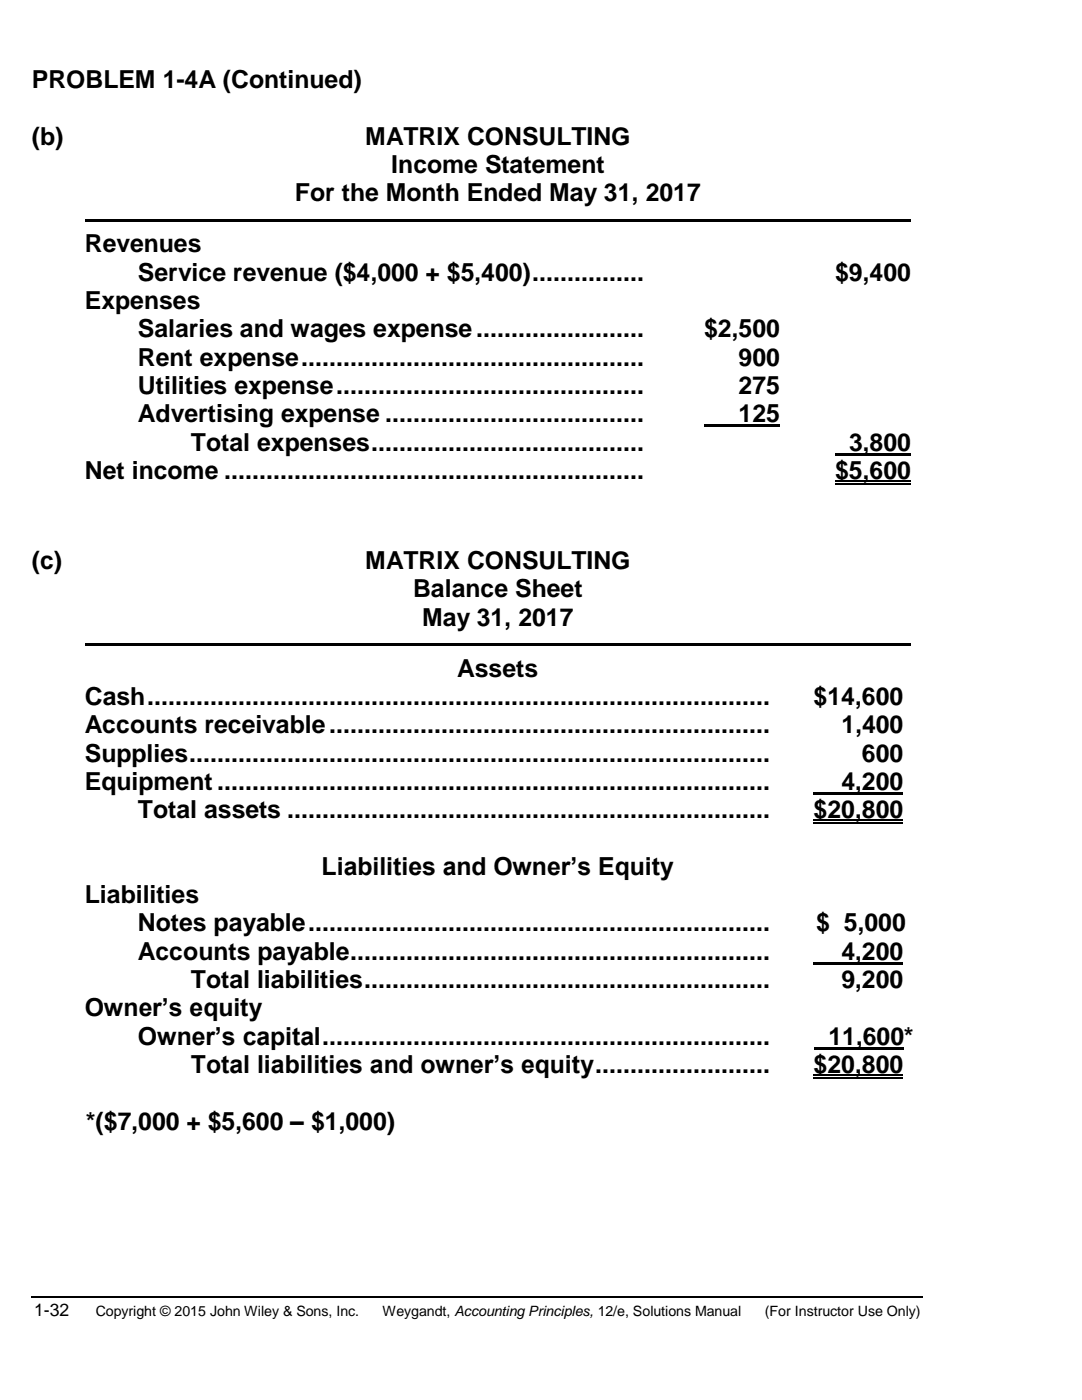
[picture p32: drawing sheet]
<svg xmlns="http://www.w3.org/2000/svg" width="216mm" height="279mm" viewBox="0 0 216 279" stroke-linecap="round" stroke-linejoin="round" font-family="sans-serif">
<defs><g id="words">
<g font-size="5">
<text x="6.3" y="17.6">PROBLEM 1-4A (Continued)</text>
<text x="6.3" y="28.9">(b)</text>
<text x="72.9" y="28.9">MATRIX CONSULTING</text>
<text x="78.1" y="34.5">Income Statement</text>
<text x="58.9" y="40.2">For the Month Ended May 31, 2017</text>
<text x="16.9" y="50.4">Revenues</text>
<text x="27.5" y="56.1">Service revenue ($4,000 + $5,400)................</text>
<text x="166.6" y="56.1">$9,400</text>
<text x="16.9" y="61.7">Expenses</text>
<text x="27.5" y="67.3">Salaries and wages expense........................</text>
<text x="140.5" y="67.3">$2,500</text>
<text x="27.5" y="73">Rent expense.................................................</text>
<text x="147.4" y="73">900</text>
<text x="27.5" y="78.6">Utilities expense............................................</text>
<text x="147.4" y="78.6">275</text>
<text x="27.5" y="84.3">Advertising expense .....................................</text>
<text x="38.1" y="89.9">Total expenses.......................................</text>
<text x="147.4" y="84.3">125</text>
<text x="169.4" y="89.9">3,800</text>
<text x="16.9" y="95.6">Net income ............................................................</text>
<text x="166.6" y="95.6">$5,600</text>
<text x="6.3" y="113.6">(c)</text>
<text x="72.9" y="113.6">MATRIX CONSULTING</text>
<text x="82.4" y="119.2">Balance Sheet</text>
<text x="84.2" y="124.9">May 31, 2017</text>
<text x="91.2" y="135.1">Assets</text>
<text x="16.9" y="140.7">Cash.........................................................................................</text>
<text x="162.3" y="140.7">$14,600</text>
<text x="16.9" y="146.4">Accounts receivable...............................................................</text>
<text x="167.9" y="146.4">1,400</text>
<text x="16.9" y="152">Supplies...................................................................................</text>
<text x="172" y="152">600</text>
<text x="16.9" y="157.7">Equipment ...............................................................................</text>
<text x="167.9" y="157.7">4,200</text>
<text x="27.5" y="163.3">Total assets .....................................................................</text>
<text x="162.3" y="163.3">$20,800</text>
<text x="64.2" y="174.6">Liabilities and Owner’s Equity</text>
<text x="16.9" y="180.2">Liabilities</text>
<text x="27.5" y="185.9">Notes payable..................................................................</text>
<text x="162.8" y="185.9">$ 5,000</text>
<text x="27.5" y="191.5">Accounts payable............................................................</text>
<text x="167.9" y="191.5">4,200</text>
<text x="38.1" y="197.2">Total liabilities..........................................................</text>
<text x="167.9" y="197.2">9,200</text>
<text x="16.9" y="202.8">Owner’s equity</text>
<text x="27.5" y="208.5">Owner’s capital................................................................</text>
<text x="165.3" y="208.5">11,600*</text>
<text x="38.1" y="214.1">Total liabilities and owner’s equity.........................</text>
<text x="162.3" y="214.1">$20,800</text>
<text x="17.1" y="225.4">*($7,000 + $5,600 – $1,000)</text>
</g>
<text font-size="3.5" x="6.8" y="262.6">1-32</text>
<g font-size="2.8">
<text x="19.1" y="262.6">Copyright © 2015 John Wiley &amp; Sons, Inc.</text>
<text x="76.3" y="262.6">Weygandt, Accounting Principles, 12/e, Solutions Manual</text>
<text x="152.6" y="262.6">(For Instructor Use Only)</text>
</g>
</g></defs>
<path d="M166.6 95.9h15.1M166.6 96.5h15.1M162.3 163.7h17.9M162.3 164.3h17.9M162.3 214.5h17.9M162.3 215.1h17.9M6.3 258.9h177.9" fill="none" stroke="#000" stroke-width=".25"/>
<g fill="#000">
<path d="M16.9 43.8h164.8v.5h-164.8z" fill-rule="evenodd"/>
<path d="M140.5 84.8h15.1v.5h-15.1z" fill-rule="evenodd"/>
<path d="M166.6 90.4h15.1v.5h-15.1z" fill-rule="evenodd"/>
<path d="M16.9 128.5h164.8v.5h-164.8z" fill-rule="evenodd"/>
<path d="M162.3 158.2h17.9v.5h-17.9z" fill-rule="evenodd"/>
<path d="M162.3 192h17.9v.6h-17.9z" fill-rule="evenodd"/>
<path d="M162.5 209h17.9v.5h-17.9z" fill-rule="evenodd"/>
</g>
<use href="#words"/>
</svg>
